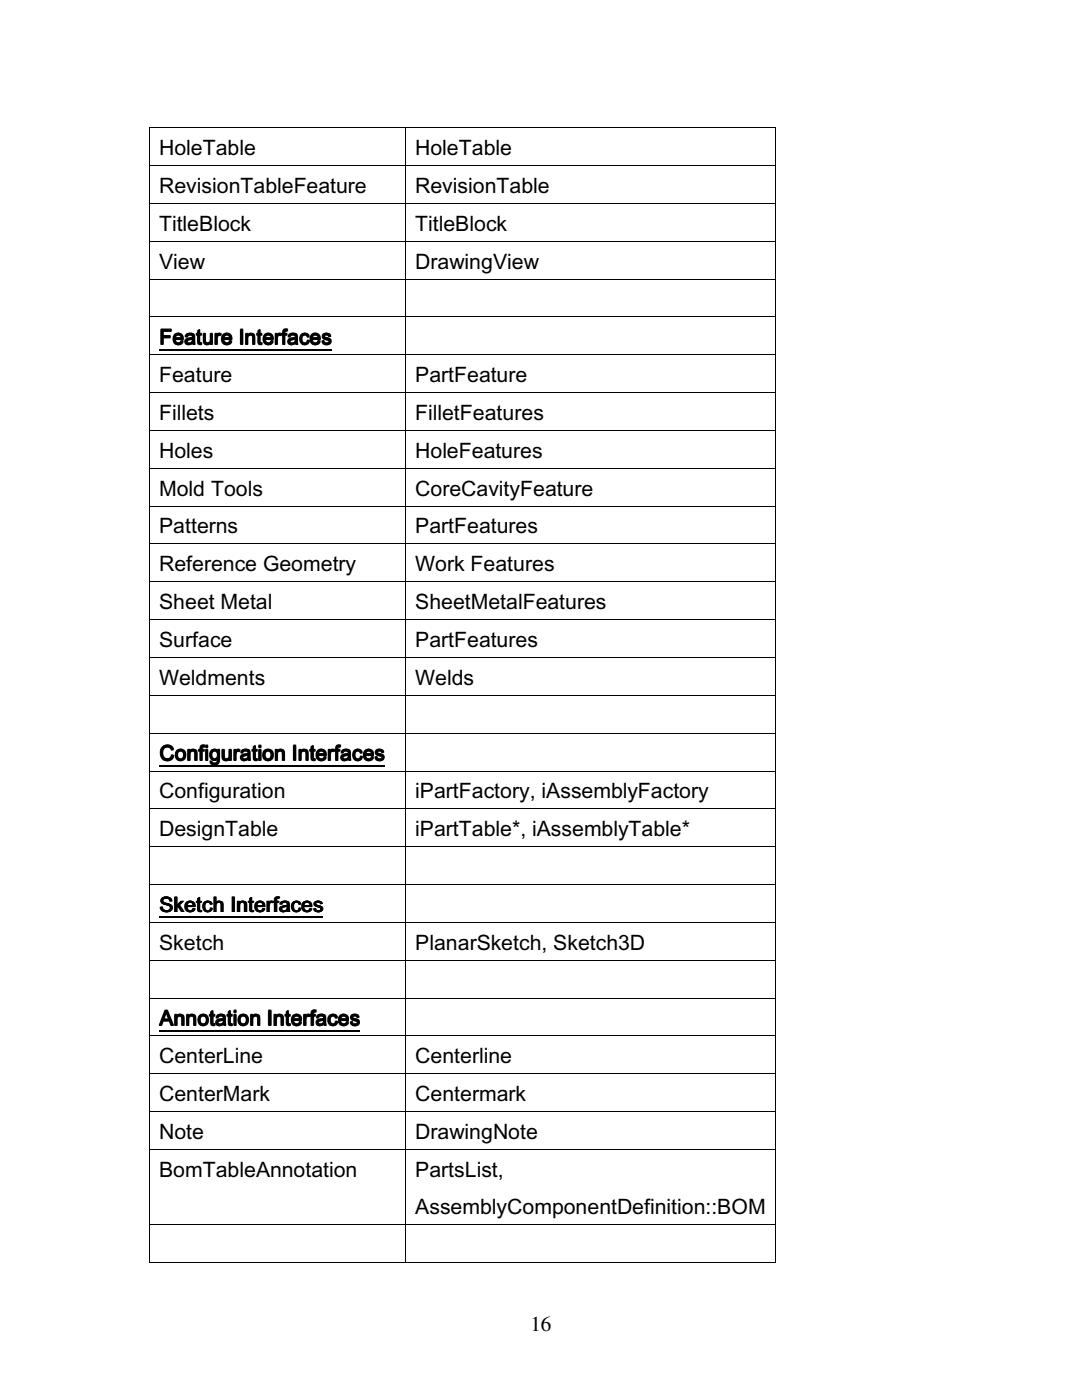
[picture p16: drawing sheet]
<svg xmlns="http://www.w3.org/2000/svg" width="216mm" height="279mm" viewBox="0 0 216 279" stroke-linecap="round" stroke-linejoin="round" font-family="sans-serif">
<defs><g id="words">
<g font-size="4.2">
<text x="31.7" y="30.9">HoleTable</text>
<text x="82.8" y="30.9">HoleTable</text>
<text x="31.7" y="38.5">RevisionTableFeature</text>
<text x="82.8" y="38.5">RevisionTable</text>
<text x="31.7" y="46.1">TitleBlock</text>
<text x="82.8" y="46.1">TitleBlock</text>
<text x="31.7" y="53.6">View</text>
<text x="82.8" y="53.6">DrawingView</text>
<text x="31.8" y="68.7">Feature Interfaces</text>
<text x="31.7" y="76.2">Feature</text>
<text x="82.8" y="76.2">PartFeature</text>
<text x="31.7" y="83.8">Fillets</text>
<text x="82.8" y="83.8">FilletFeatures</text>
<text x="31.7" y="91.4">Holes</text>
<text x="82.8" y="91.4">HoleFeatures</text>
<text x="31.7" y="98.9">Mold Tools</text>
<text x="82.8" y="98.9">CoreCavityFeature</text>
<text x="31.7" y="106.5">Patterns</text>
<text x="82.8" y="106.5">PartFeatures</text>
<text x="31.7" y="114">Reference Geometry</text>
<text x="82.9" y="114">Work Features</text>
<text x="31.7" y="121.6">Sheet Metal</text>
<text x="82.8" y="121.6">SheetMetalFeatures</text>
<text x="31.7" y="129.1">Surface</text>
<text x="82.8" y="129.1">PartFeatures</text>
<text x="31.7" y="136.7">Weldments</text>
<text x="82.8" y="136.7">Welds</text>
<text x="31.8" y="151.8">Configuration Interfaces</text>
<text x="31.7" y="159.3">Configuration</text>
<text x="82.8" y="159.3">iPartFactory, iAssemblyFactory</text>
<text x="31.7" y="166.9">DesignTable</text>
<text x="82.8" y="166.9">iPartTable*, iAssemblyTable*</text>
<text x="31.8" y="182">Sketch Interfaces</text>
<text x="31.7" y="189.5">Sketch</text>
<text x="82.8" y="189.5">PlanarSketch, Sketch3D</text>
<text x="31.8" y="204.6">Annotation Interfaces</text>
<text x="31.7" y="212.2">CenterLine</text>
<text x="82.8" y="212.2">Centerline</text>
<text x="31.7" y="219.8">CenterMark</text>
<text x="82.9" y="219.8">Centermark</text>
<text x="31.7" y="227.3">Note</text>
<text x="82.8" y="227.3">DrawingNote</text>
<text x="31.7" y="234.9">BomTableAnnotation</text>
<text x="82.8" y="234.9">PartsList,</text>
<text x="82.8" y="242.2">AssemblyComponentDefinition::BOM</text>
<text x="105.8" y="265.6">16</text>
</g>
</g></defs>
<g fill="#000">
<path d="M29.8 25.4h.1v.2h-.1zM29.8 32.9h.1v.2h-.1zM80.9 25.4h.2v.2h-.2zM80.9 32.9h.2v.2h-.2zM154.6 25.4h.1v.2h-.1zM154.6 32.9h.1v.2h-.1zM29.8 40.5h.1v.2h-.1zM29.8 48h.1v.2h-.1zM29.8 55.6h.1v.2h-.1zM80.9 40.5h.2v.2h-.2zM80.9 48h.2v.2h-.2zM80.9 55.6h.2v.2h-.2z"/>
<path d="M154.6 40.5h.1v.2h-.1zM154.6 48h.1v.2h-.1zM154.6 55.6h.1v.2h-.1zM29.8 63.2h.1v.1h-.1zM29.8 70.7h.1v.2h-.1zM29.8 78.3h.1v.1h-.1zM80.9 63.2h.2v.1h-.2zM80.9 70.7h.2v.2h-.2zM80.9 78.3h.2v.1h-.2zM154.6 63.2h.1v.1h-.1zM154.6 70.7h.1v.2h-.1zM154.6 78.3h.1v.1h-.1z"/>
<path d="M29.8 85.8h.1v.2h-.1zM29.8 93.3h.1v.2h-.1zM80.9 85.8h.2v.2h-.2zM80.9 93.3h.2v.2h-.2zM154.6 85.8h.1v.2h-.1zM154.6 93.3h.1v.2h-.1zM29.8 100.9h.1v.2h-.1zM29.8 108.5h.1v.1h-.1zM29.8 116h.1v.2h-.1zM80.9 100.9h.2v.2h-.2zM80.9 108.5h.2v.1h-.2zM80.9 116h.2v.2h-.2z"/>
<path d="M154.6 100.9h.1v.2h-.1zM154.6 108.5h.1v.1h-.1zM154.6 116h.1v.2h-.1zM29.8 123.6h.1v.1h-.1zM29.8 131.1h.1v.2h-.1zM29.8 138.7h.1v.2h-.1zM80.9 123.6h.2v.1h-.2zM80.9 131.1h.2v.2h-.2zM80.9 138.7h.2v.2h-.2zM154.6 123.6h.1v.1h-.1zM154.6 131.1h.1v.2h-.1zM154.6 138.7h.1v.2h-.1z"/>
<path d="M29.8 146.2h.1v.2h-.1zM29.8 153.8h.1v.2h-.1zM80.9 146.2h.2v.2h-.2zM80.9 153.8h.2v.2h-.2zM154.6 146.2h.1v.2h-.1zM154.6 153.8h.1v.2h-.1zM29.8 161.3h.1v.2h-.1zM29.8 168.9h.1v.1h-.1zM29.8 176.4h.1v.2h-.1zM80.9 161.3h.2v.2h-.2zM80.9 168.9h.2v.1h-.2zM80.9 176.4h.2v.2h-.2z"/>
<path d="M154.6 161.3h.1v.2h-.1zM154.6 168.9h.1v.1h-.1zM154.6 176.4h.1v.2h-.1zM29.8 184h.1v.2h-.1zM29.8 191.5h.1v.2h-.1zM29.8 199.1h.1v.2h-.1zM80.9 184h.2v.2h-.2zM80.9 191.5h.2v.2h-.2zM80.9 199.1h.2v.2h-.2zM154.6 184h.1v.2h-.1zM154.6 191.5h.1v.2h-.1zM154.6 199.1h.1v.2h-.1z"/>
<path d="M29.8 206.6h.1v.2h-.1zM29.8 214.2h.1v.2h-.1zM80.9 206.6h.2v.2h-.2zM80.9 214.2h.2v.2h-.2zM154.6 206.6h.1v.2h-.1zM154.6 214.2h.1v.2h-.1zM29.8 221.7h.1v.2h-.1zM29.8 229.3h.1v.1h-.1zM80.9 221.7h.2v.2h-.2zM80.9 229.3h.2v.1h-.2zM154.6 221.7h.1v.2h-.1zM154.6 229.3h.1v.1h-.1z"/>
<path d="M29.8 244.2h.1v.2h-.1zM29.8 251.8h.1v.2h-.1zM80.9 244.2h.2v.2h-.2zM80.9 251.8h.2v.2h-.2zM154.6 244.2h.1v.2h-.1zM154.6 251.8h.1v.2h-.1z"/>
</g>
<g fill="none" stroke="#000" stroke-width=".2">
<path d="M29.8 25.6v7.3M29.8 33.1v7.4M29.9 25.5h51M29.9 33h51M81 25.6v7.3M81 33.1v7.4M81.1 25.5h73.5M81.1 33h73.5M154.6 25.6v7.3M154.6 33.1v7.4M29.8 40.7v7.3M29.8 48.2v7.4"/>
<path d="M29.8 55.8v7.4M29.9 40.6h51M29.9 48.1h51M29.9 55.7h51M81 40.7v7.3M81 48.2v7.4M81 55.8v7.4M81.1 40.6h73.5M81.1 48.1h73.5M81.1 55.7h73.5M154.6 40.7v7.3M154.6 48.2v7.4"/>
<path d="M154.6 55.8v7.4M29.8 63.3v7.4M29.8 70.9v7.4M29.8 78.4v7.4M29.9 63.2h51M29.9 70.8h51M29.9 78.4h51M81 63.3v7.4M81 70.9v7.4M81 78.4v7.4M81.1 63.2h73.5M81.1 70.8h73.5"/>
<path d="M81.1 78.4h73.5M154.6 63.3v7.4M154.6 70.9v7.4M154.6 78.4v7.4M29.8 86v7.3M29.8 93.5v7.4M29.9 85.9h51M29.9 93.4h51M81 86v7.3M81 93.5v7.4M81.1 85.9h73.5M81.1 93.4h73.5"/>
<path d="M154.6 86v7.3M154.6 93.5v7.4M29.8 101.1v7.4M29.8 108.6v7.4M29.8 116.2v7.4M29.9 101h51M29.9 108.5h51M29.9 116.1h51M81 101.1v7.4M81 108.6v7.4M81 116.2v7.4M81.1 101h73.5"/>
<path d="M81.1 108.5h73.5M81.1 116.1h73.5M154.6 101.1v7.4M154.6 108.6v7.4M154.6 116.2v7.4M29.8 123.7v7.4M29.8 131.3v7.4M29.8 138.9v7.3M29.9 123.7h51M29.9 131.2h51M29.9 138.8h51M81 123.7v7.4"/>
<path d="M81 131.3v7.4M81 138.9v7.3M81.1 123.7h73.5M81.1 131.2h73.5M81.1 138.8h73.5M154.6 123.7v7.4M154.6 131.3v7.4M154.6 138.9v7.3M29.8 146.4v7.4M29.8 154v7.3M29.9 146.3h51M29.9 153.9h51"/>
<path d="M81 146.4v7.4M81 154v7.3M81.1 146.3h73.5M81.1 153.9h73.5M154.6 146.4v7.4M154.6 154v7.3M29.8 161.5v7.4M29.8 169v7.4M29.8 176.6v7.4M29.9 161.4h51M29.9 169h51M29.9 176.5h51"/>
<path d="M81 161.5v7.4M81 169v7.4M81 176.6v7.4M81.1 161.4h73.5M81.1 169h73.5M81.1 176.5h73.5M154.6 161.5v7.4M154.6 169v7.4M154.6 176.6v7.4M29.8 184.2v7.3M29.8 191.7v7.4M29.8 199.3v7.3"/>
<path d="M29.9 184.1h51M29.9 191.6h51M29.9 199.2h51M81 184.2v7.3M81 191.7v7.4M81 199.3v7.3M81.1 184.1h73.5M81.1 191.6h73.5M81.1 199.2h73.5M154.6 184.2v7.3M154.6 191.7v7.4M154.6 199.3v7.3"/>
<path d="M29.8 206.8v7.4M29.8 214.4v7.3M29.9 206.7h51M29.9 214.3h51M81 206.8v7.4M81 214.4v7.3M81.1 206.7h73.5M81.1 214.3h73.5M154.6 206.8v7.4M154.6 214.4v7.3M29.8 221.9v7.4M29.8 229.4v14.8"/>
<path d="M29.9 221.8h51M29.9 229.4h51M81 221.9v7.4M81 229.4v14.8M81.1 221.8h73.5M81.1 229.4h73.5M154.6 221.9v7.4M154.6 229.4v14.8M29.8 244.4v7.4M29.9 244.3h51M29.9 251.9h51M81 244.4v7.4"/>
<path d="M81.1 244.3h73.5M81.1 251.9h73.5M154.6 244.4v7.4"/>
</g>
<path d="M31.7 69.8h34.4M31.7 152.8h45.1M31.7 183.1h32.8M31.7 205.7h40.1" fill="none" stroke="#000" stroke-width=".21"/>
<use href="#words"/>
</svg>
